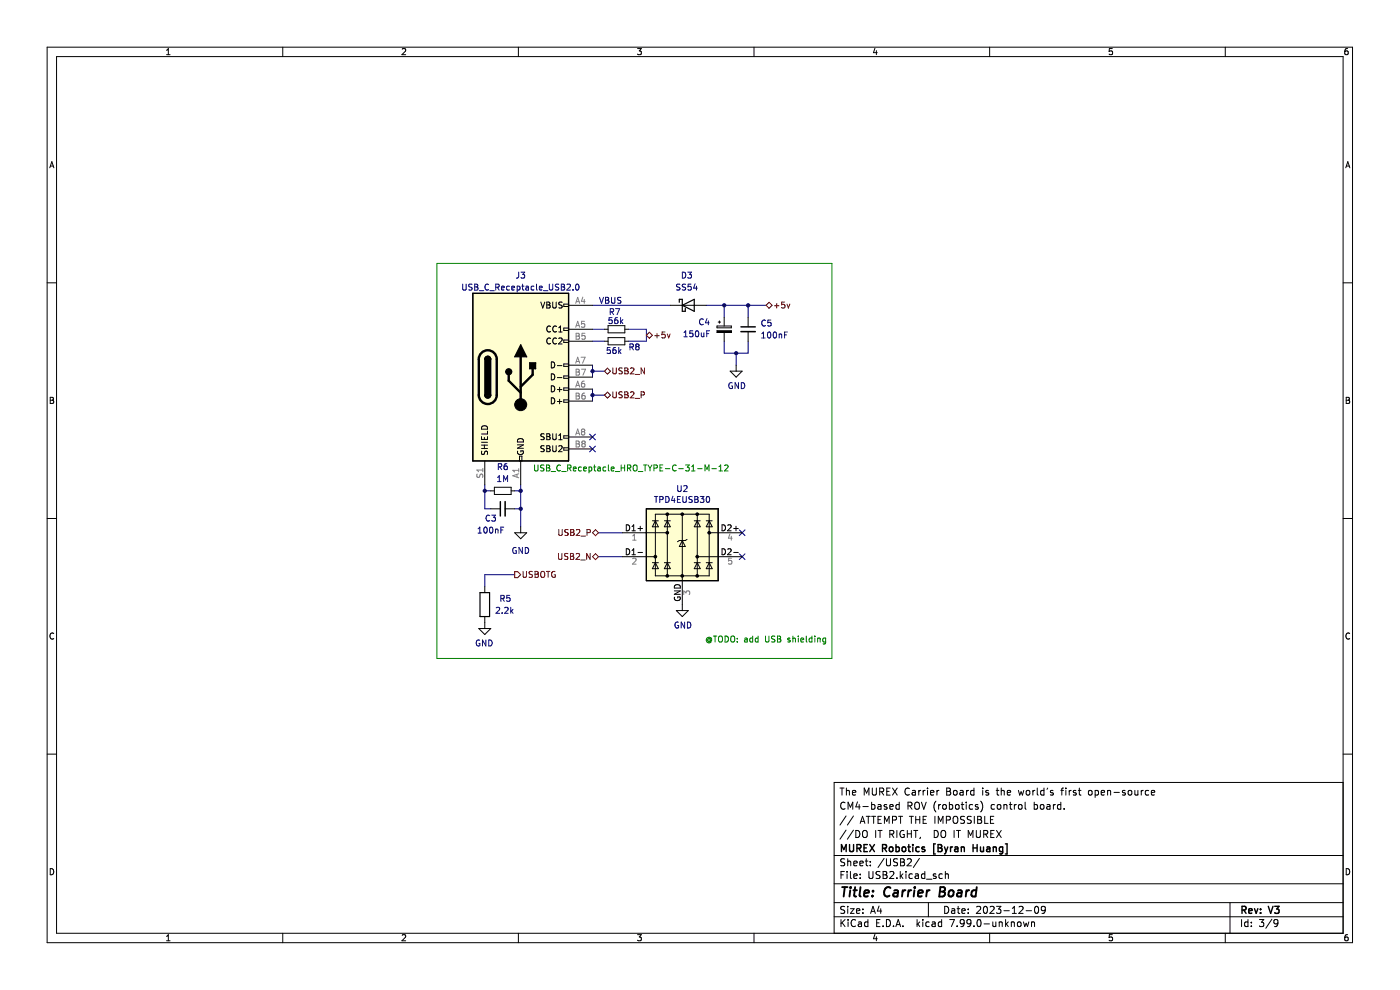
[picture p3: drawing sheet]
<svg xmlns="http://www.w3.org/2000/svg" width="297mm" height="210mm" viewBox="0 0 297 210" stroke-linecap="round" stroke-linejoin="round" font-family="sans-serif">
<g fill="none" stroke="#000" stroke-width=".21">
<path d="M10 10h276.9v190h-276.9zM12 12h272.9v186h-272.9zM35.3 11.6h.8M35.3 10.7l.4-.4v1.3M60 10v2M85.3 10.4l.5-.1 .3 .4-.8 .9h.8M110 10v2M135.2 10.3h.9l-.5 .5 .4 .1v.6l-.2 .1-.6-.1M160 10v2M185.6 10.2l-.3 1h.8M185.9 10.7v.9M209.9 10v2"/>
<path d="M236 10.3h-.7v.6h.6l.1 .6-.2 .1-.5-.1M259.9 10v2M285.9 10.3l-.4 .1-.2 .2v.8l.2 .2 .5-.1-.1-.6-.4-.1-.2 .2M10.6 35.6l.4-1.3 .4 1.3M10.7 35.2h.6M285.5 35.6l.4-1.3 .5 1.3M285.6 35.2h.6M10 60h2M284.9 60h2M10.7 84.3h.4l.2 .2-.2 .4 .2 .1 .1 .3-.2 .3h-.5zM10.7 84.9h.4M285.6 84.3h.4l.3 .2-.3 .4 .3 .1v.3l-.2 .3h-.5z"/>
<path d="M285.6 84.9h.4M10 110h2M284.9 110h2M11.4 134.4a.58 .58 0 0 0-.8 .5 .58 .58 0 0 0 .8 .5M286.3 134.4a.58 .58 0 0 0-.8 .5 .58 .58 0 0 0 .8 .5M10 160h2M284.9 160h2M178.2 167.2h.9M178.6 167.2v1.5M179.3 170.3a.71 .71 0 0 0-1 .5 .71 .71 0 0 0 .7 .9l.3-.2M179.5 176.1l-1.3 1.9M179.5 173.1l-1.3 1.9"/>
<path d="M179.6 167.8l.2-.1h.3l.1 1M179.6 167.2v1.5M179.9 171.7v-1.5l.5 1 .5-1v1.5M180.8 168.2l.8-.2-.1-.3h-.4l-.3 .2 .1 .7h.6M181.1 176.1l-1.3 1.9M181.1 173.1l-1.3 1.9M181.6 176.2a.76 .76 0 0 1 .8 .7 .76 .76 0 0 1-.8 .8zM181.9 170.1l-.3 1.1h.9M182.3 170.7v1M182.5 174.7l.5-1.5 .5 1.5M182.6 174.2h.7M183.1 176.4l.2-.2a.5 .5 0 0 1 .7 .5v.5a.5 .5 0 0 1-.5 .5 .5 .5 0 0 1-.5-.5z"/>
<path d="M183.1 171.1h1.1M183.3 168.7v-1.5l.5 1 .5-1v1.5M183.8 173.2h.8M184.2 173.2v1.5M184.9 173.2h.9M184.9 170.7h.4l.3 .2-.1 .7h-.6M184.9 170.2v1.5M185.1 167.2v1.2l.2 .3 .5-.1 .1-.2v-1.2M185.3 173.2v1.5M185.8 176.2v1.5M186.3 176.2h.8M186.3 170.7h.5l.1 1"/>
<path d="M186.3 173.9h.5M186.6 167.9h.7l.2-.2-.1-.4-.8-.1v1.5M186.7 176.2v1.5M186.9 171l-.5 .1-.2 .2 .2 .4 .5-.1M187 167.9l.5 .8M187 173.2h-.7v1.5h.7M187.6 174.7v-1.5l.5 1 .5-1v1.5M188.1 170.7h-.3l-.2 .2v.2l.5 .1v.4h-.5M188.1 167.9h.5M188.8 171.2l.7-.2-.1-.3h-.4l-.2 .2v.7h.6M188.8 176.9h.7l.1-.2v-.4l-.8-.1v1.5M188.8 167.2h-.7v1.5h.7"/>
<path d="M189.1 176.9l.5 .8M189.3 167.2l1 1.5M189.3 173.9h.8l.1-.2-.1-.4-.8-.1v1.5M190.3 176.2v1.5M190.3 167.2l-1 1.5M190.6 173.2h.9M190.8 170.7h-.5l-.2 .2 .1 .7h.6M190.8 170.2v1.5M191.1 173.2v1.5M191.8 176.2a.7 .7 0 0 0-.9 .7 .7 .7 0 0 0 .9 .7v-.6h-.2M192.5 176.2v1.5M192.5 176.9h.8"/>
<path d="M192.6 170.9h.7l.2-.2-.1-.4-.8-.1v1.5M192.9 167.3a.71 .71 0 0 0-1 .5 .71 .71 0 0 0 .7 .9l.3-.2M192.9 173.2h.9M193 170.9l.5 .8M193.3 176.2v1.5M193.3 173.2v1.5M193.6 167.7h.5l.1 1M193.8 176.2h.9M194.1 170.4l.3-.2a.5 .5 0 0 1 .7 .5v.5a.5 .5 0 0 1-.5 .5 .5 .5 0 0 1-.5-.5zM194.2 168l-.5 .1-.2 .2 .2 .4 .5-.1M194.3 176.2v1.5M194.3 173.2v1.5"/>
<path d="M194.3 173.9h.8M194.9 167.7v1M195.1 173.2v1.5M195.3 177.6l-.2 .3M195.3 167.7l-.4 .2M195.5 170.2l.5 1.5 .5-1.5M195.8 167.7v1M195.8 173.9h.5M196.3 167.7l-.5 .2M196.6 173.2h-.8v1.5h.8M196.8 167.2v.1M196.8 167.7v1"/>
<path d="M197.4 168.2l.7-.2-.1-.3h-.4l-.2 .2 .1 .7h.5M198.2 176.2a.76 .76 0 0 1 .9 .7 .76 .76 0 0 1-.9 .8zM198.3 173.2v1.5M198.5 169.9a1.72 1.72 0 0 0 0 2.3M198.8 167.7v1M199 174.7v-1.5l.5 1 .5-1v1.5M199.1 170.7v1M199.2 167.7l-.4 .2M199.5 170.7l-.4 .2M199.7 176.4l.3-.2a.5 .5 0 0 1 .6 .5v.5a.5 .5 0 0 1-.5 .5 .5 .5 0 0 1-.5-.5zM200 170.8l.3-.1 .4 .1 .1 .6-.2 .2-.3 .1-.3-.2zM200.8 173.9h.7l.1-.2-.1-.4-.7-.1v1.5"/>
<path d="M200.8 167.2h.5l.3 .2-.3 .5 .3 .1 .1 .4-.3 .3h-.6zM200.8 167.9h.5M201.4 170.7h.4l.3 .2-.1 .7h-.6M201.4 170.2v1.5M202.3 173.4l.2-.2a.5 .5 0 0 1 .7 .5v.5a.5 .5 0 0 1-.5 .5 .5 .5 0 0 1-.5-.5zM202.3 167.8l.2-.1 .5 .1v.6l-.1 .2-.4 .1-.2-.2zM202.4 176.2v1.5M202.8 170.7h.4l.3 .2v.5l-.3 .3-.4-.1-.1-.2zM202.9 176.2h.9M203.3 176.2v1.5M203.7 167.7h.6v1M203.9 170.7h.6"/>
<path d="M204.1 170.2v1.2l.4 .3M204.3 168l-.5 .1-.2 .2 .2 .4 .5-.1M204.6 173.2h-.6l-.2 .1v.4l.7 .3 .1 .4-.3 .3-.5-.1M205 170.2v.1M205 170.7v1M205 167.7v1M205.4 177.7v-1.5l.5 1 .5-1v1.5M205.5 167.7l-.5 .2M206 173.2h-.5l-.2 .1v.4l.6 .3 .1 .4-.2 .3-.6-.1M206.3 170.7h-.4l-.3 .2 .2 .7h.5M206.6 167.2v1.5M206.6 167.7h-.4l-.3 .2 .1 .7h.6"/>
<path d="M206.7 173.2v1.5M207.1 176.2v1.2l.3 .3 .4-.1 .2-.2v-1.2M207.4 173.2h.5l.3 .2-.3 .5 .3 .1 .1 .4-.3 .3h-.6zM207.4 173.9h.5M207.5 170.7h-.4l-.2 .2 .1 .2 .5 .1v.4h-.6M208 169.9a1.72 1.72 0 0 1 0 2.3M208.5 167.2v.1M208.5 167.7v1M208.7 176.9h.7l.1-.2v-.4l-.8-.1v1.5M208.9 173.2v1.5h.7M209 176.9l.5 .8M209.7 167.7h-.4l-.2 .2 .1 .2 .5 .1v.4h-.6"/>
<path d="M210.1 173.9h.5M210.2 176.9h.5M210.8 173.2h-.7v1.5h.7M210.9 176.2h-.7v1.5h.7M211 170.7h-.5l-.2 .2 .1 .7h.6M211.3 167.7h.6M211.4 176.2l1 1.5M211.5 167.2v1.2l.4 .3M211.7 170.7h.3l.3 .2v.5l-.3 .3-.3-.1-.2-.2zM212.4 167.8l.2-.1h.4v1M212.4 167.2v1.5M212.4 176.2l-1 1.5"/>
<path d="M213 170.8l.2-.1h.3l.1 1M213 170.7v1M213.7 168.2l.7-.2-.1-.3h-.4l-.2 .2 .1 .7h.5M214.1 170.7h.6M214.3 170.2v1.2l.4 .3M215.2 170.7v1M215.6 170.7l-.4 .2M216 167.7l.3 1 .3-.8 .3 .8 .3-1M216.1 170.8l.2-.1 .5 .1v.6l-.1 .2-.4 .1-.2-.2zM217.5 170.2v1.2l.2 .3M217.8 167.8l.2-.1 .4 .1 .1 .6-.2 .2-.3 .1-.2-.2zM219.1 167.7v1"/>
<path d="M219.4 170.7h.4l.3 .2-.1 .7h-.6M219.4 170.2v1.5M219.5 167.7l-.4 .2M220 167.2v1.2l.3 .3M220.8 170.7h.4l.3 .2v.5l-.3 .3-.4-.1-.1-.2zM221.5 167.7h-.5l-.2 .2 .1 .7h.6M221.5 167.2v1.5M222.1 170.7h.6l.1 1M222.3 167.2l-.2 .2M222.8 171l-.5 .1-.3 .2 .3 .4 .5-.1M223.4 167.7h-.4l-.2 .2 .1 .2 .5 .1v.4h-.6M223.5 170.7v1"/>
<path d="M223.9 170.7l-.4 .2M225 170.7h-.4l-.3 .2 .2 .7h.5M225 170.2v1.5M225 167.7h.6M225.6 167.2l-.3 .2v1.3M225.8 171.5v.2M226.1 167.2v.1M226.1 167.7v1M226.8 167.7v1M227.3 167.7l-.5 .2M228.3 167.7h-.4l-.2 .2 .1 .2 .5 .1v.4h-.6M228.8 167.7h.5"/>
<path d="M229 167.2v1.2l.3 .3M231 167.8l.2-.1 .4 .1 .1 .6-.2 .2-.3 .1-.2-.2zM232.3 167.7h.5l.2 .2-.1 .7h-.6M232.3 167.7v1.5M233.6 168.2l.7-.2v-.3h-.5l-.2 .2 .1 .7h.6M235 167.8l.2-.1h.3l.1 1M235 167.7v1M236.3 168.1h1.2M238.7 167.7h-.4l-.2 .2 .1 .2 .5 .1v.4h-.6M239.4 167.8l.2-.1 .4 .1 .1 .6-.1 .2-.4 .1-.2-.2zM240.8 167.7v.9l.4 .1 .2-.2M241.4 167.7v1"/>
<path d="M242.1 167.7v1M242.5 167.7l-.4 .2M243.7 167.7h-.4l-.3 .2 .1 .7h.6M244.3 168.2l.7-.2-.1-.3h-.4l-.2 .2v.7h.6M284.9 166h-107.9v32M10.7 184.3a.66 .66 0 0 1 .7 .6 .66 .66 0 0 1-.7 .7zM35.3 198.6l.4-.3v1.3M35.3 199.6h.8M60 198v2M85.3 198.4l.5-.1 .3 .3-.8 1h.8M110 198v2M135.2 198.3h.9l-.5 .5 .4 .1v.5l-.2 .2-.6-.2"/>
<path d="M160 198v2M177 194.5h107.9M177 191.5h107.9M177 187.5h107.9M177 181.5h107.9M178.4 185.6h.5M178.4 195.1v1.5M178.6 195.7l.7 .9M179.1 184.9h-.7v1.5M179.2 192.3h-.6l-.2 .1v.4l.7 .3 .1 .4-.3 .3-.6-.1M179.2 182.2h-.6l-.2 .1v.4l.7 .3 .1 .4-.3 .3-.6-.1M179.3 195.1l-.9 .8"/>
<path d="M179.7 184.9v.1M179.7 185.4v1M179.8 182.2v1.5M179.8 192.3v.1M179.8 192.8v1M179.8 182.8l.3-.1h.3l.1 1M179.9 195.1v.1M179.9 195.6v1M180.4 192.8h.8l-.8 1h.8M180.4 184.9v1.2l.2 .3M181.1 185.9l.7-.2v-.3h-.5l-.2 .2 .1 .7h.6M181.1 183.2l.7-.2v-.3h-.5l-.2 .2 .1 .7h.6"/>
<path d="M181.5 195.2a.71 .71 0 0 0-1 .5 .71 .71 0 0 0 .7 .9l.3-.2M181.7 193.3l.7-.2-.1-.3h-.4l-.2 .2 .1 .7h.5M182.1 195.6h.6l.1 1M182.4 183.2l.7-.2v-.3h-.5l-.2 .2 .1 .7h.6M182.5 186.2v.2M182.5 185.4v.2M182.8 195.9l-.5 .1-.2 .2 .2 .4 .5-.1M183.1 192.8v.2M183.1 193.6v.2M183.6 182.7h.5M183.8 182.2v1.2l.3 .3M184.1 195.6h-.4l-.3 .2 .2 .7h.5"/>
<path d="M184.1 195.1v1.5M184.3 184.9v1.2l.3 .3 .5-.1 .1-.2v-1.2M184.6 183.5v.2M184.6 182.7v.2M184.7 193.8l.5-1.5 .5 1.5M184.8 193.3h.8M185.6 198.2l-.3 .9h.8M185.9 198.7v.9M186 195.8h.5M186.5 192.2l-.4 1.1h1M186.7 195.1h-.7v1.5h.7M186.7 184.9h-.6l-.2 .1v.4l.7 .3 .1 .4-.3 .3-.6-.1"/>
<path d="M186.8 192.8v1M187.3 196.4v.2M187.3 185.6h.5M187.3 184.9h.5l.3 .2-.3 .5 .3 .1 .1 .4-.3 .3h-.6zM187.6 182.1l-1.3 1.9M188.1 195.1a.76 .76 0 0 1 .8 .7 .76 .76 0 0 1-.8 .8zM188.1 182.2v1.2l.2 .3 .5-.1 .1-.2v-1.2M188.8 185l.5-.1 .3 .4-.9 1.1h.9M189.6 196.4v.2M190.1 196.6l.5-1.5 .5 1.5M190.2 196.1h.7M190.3 186.2v.2"/>
<path d="M190.4 182.2h-.6l-.2 .1v.4l.7 .3 .1 .4-.3 .3-.5-.1M191 184.9v1.5M191.1 182.2h.5l.2 .2-.2 .5 .2 .1 .1 .4-.3 .3h-.5zM191.1 182.9h.5M191.1 185.8l.5 .6M191.6 196.4v.2M191.6 185.4l-.6 .5M192.2 184.9v.1M192.2 185.4v1M192.5 182.3l.6-.1 .2 .4-.9 1.1h.9M193.6 185.4h-.5l-.3 .2 .2 .7h.6M194.2 185.4h.6v1"/>
<path d="M194.6 195.1v1.5M194.7 196l.4 .6M194.8 185.7l-.5 .1-.2 .2 .2 .4 .5-.1M195.1 182.1l-1.3 1.9M195.1 195.6l-.5 .5M195.8 195.1v.1M195.8 195.6v1M196.2 185.4h-.4l-.3 .2 .1 .7h.6M196.2 184.9v1.5M196.6 186.5h1.1M197 191.5v3M197.1 195.6h-.4l-.3 .2 .2 .7h.5"/>
<path d="M197.8 195.6h.5l.1 1M198.4 195.9l-.5 .1-.2 .2 .2 .4 .5-.1M198.5 185.4h-.3l-.2 .2v.2l.5 .1v.4h-.5M199.8 195.6h-.5l-.3 .2 .2 .7h.6M199.8 195.1v1.5M199.9 185.4h-.4l-.3 .2 .1 .7h.6M200.4 192.3a.76 .76 0 0 1 .9 .7 .76 .76 0 0 1-.9 .8zM200.5 185.5l.3-.1h.3l.1 1M200.5 184.9v1.5M201.5 195.1h1l-.7 1.5M201.9 192.8h.6v1M202.5 193.1l-.5 .1-.2 .2 .2 .4 .5-.1"/>
<path d="M203 192.8h.6M203 196.4v.2M203.3 192.3v1.2l.3 .3M204 193.3l.8-.2-.1-.3h-.4l-.3 .2 .1 .7h.6M204.5 195.7l-.2 .3h-.3l-.3-.3v-.4l.3-.2h.4l.1 .2a1 1 0 0 1-.4 1.3h-.3M205.4 193.6v.2M205.4 192.8v.2M206 195.7l-.3 .3h-.3l-.3-.3v-.4l.3-.2h.4l.2 .2a1 1 0 0 1-.5 1.3h-.2M206.6 196.4v.2M207.2 192.4l.6-.1 .2 .4-.9 1.1h.9M207.4 195.2l.2-.1a.8 .8 0 0 1 .5 .7 .8 .8 0 0 1-.5 .8l-.3-.6zM208.8 192.4l.2-.1a.8 .8 0 0 1 .5 .7 .8 .8 0 0 1-.5 .8l-.4-.6z"/>
<path d="M208.8 196h1.1M209.9 198v2M210 192.4l.6-.1 .3 .4-.9 1.1h.9M210.6 195.6l.1 .9 .3 .1 .3-.2M211.3 195.6v1M211.4 192.3h.9l-.5 .5 .5 .2v.6l-.3 .2-.6-.2M212 195.7l.2-.1h.3l.1 1M212 195.6v1M213 193.2h1.1M213.3 195.1v1.5M213.5 196l.4 .6M213.9 195.6l-.6 .5"/>
<path d="M214.5 195.7l.3-.1h.3l.1 1M214.5 195.6v1M214.8 193.8h.8M214.8 192.7l.4-.4v1.5M216 195.6h.3l.3 .2v.5l-.3 .3-.3-.1-.2-.2zM216.2 192.4l.6-.1 .2 .4-.9 1.1h.9M217.1 195.6l.3 1 .3-.8 .3 .8 .3-1M217.7 193.2h1.1M218.8 195.7l.2-.1h.4l.1 1M218.8 195.6v1M219.6 192.4l.2-.1a.8 .8 0 0 1 .6 .7 .8 .8 0 0 1-.6 .8l-.3-.6zM221.8 192.9l-.3 .3h-.3l-.3-.3v-.4l.3-.2h.4l.2 .2a1 1 0 0 1-.5 1.3h-.3"/>
<path d="M236 198.3h-.7v.6l.6-.1 .1 .6-.2 .2-.5-.2M259.9 198v2M260.9 191.5v6.5M263.4 195.1v1.5M264.7 195.6h-.4l-.3 .2 .2 .7h.5M264.7 195.1v1.5M265.5 196.4v.2M265.5 195.6v.2M267.2 195.1h.9l-.5 .5 .4 .2v.6l-.2 .2-.6-.2M269.8 195l-1.3 1.9M271.1 195.7l-.3 .3h-.3l-.3-.3v-.4l.3-.2h.5l.1 .2a1 1 0 0 1-.4 1.3h-.3M285.6 184.3a.66 .66 0 0 1 .7 .6 .66 .66 0 0 1-.7 .7z"/>
<path d="M285.9 198.3h-.4l-.2 .3v.7l.2 .3 .5-.2-.1-.6h-.4l-.2 .2"/>
</g>
<g fill="none" stroke="#000" stroke-width=".3">
<path d="M180.2 179.1v1.3l.3 .2h.4l.2-.2v-1.3M181.8 179.9h.7l.2-.3-.1-.3-.8-.2v1.5M182.2 179.9l.5 .7M183.3 179.9h.5M184 179.1h-.7v1.5h.7M184.5 179.1l1 1.5M185.5 179.1l-1 1.5M187.2 179.9h.7l.2-.3-.1-.3-.8-.2v1.5M187.6 179.9l.5 .7M188.7 179.8l.2-.2 .5 .2v.6l-.1 .2h-.4l-.2-.1zM190.1 179.7l.4-.1 .3 .3-.1 .7h-.6M190.1 179.1v1.5"/>
<path d="M191.4 179.8l.3-.2 .4 .2 .1 .6-.2 .2h-.3l-.3-.1zM192.6 179.6h.5M192.8 179.1v1.3l.3 .2M193.6 179.1v.2M193.6 179.6v1M195 179.7l-.4-.1-.3 .3 .1 .7h.6M196.1 179.7l-.3-.1-.2 .3v.2l.5 .1v.4h-.5M198.4 179h-.3v2.1h.3M199 179.1h.5l.3 .3-.3 .5 .3 .1 .1 .4-.3 .2h-.6zM199 179.9h.5M200.4 179.6l.3 1M201.1 179.6l-.4 1"/>
<path d="M201.6 179.6v1M202.1 179.6l-.5 .3M202.6 179.7h.5l.1 .9M203.9 179.8l.2-.2 .4 .1 .1 .9M203.9 179.6v1M206.4 179.9h.9M206.4 179.1v1.5M207.3 179.1v1.5M208 179.6l.1 1h.3l.2-.1M208.6 179.6v1M209.4 179.7h.5l.1 .9M210.7 179.8l.2-.2 .4 .1 .1 .9"/>
<path d="M210.7 179.6v1M212.7 179.7l-.4-.1-.3 .3 .1 .7h.6M212.7 179.6v1.3l-.3 .2h-.3M213.3 179h.3v2.1h-.3M178.5 180.6v-1.5l.5 1.1 .5-1.1v1.5M200.7 180.6l-.3 .5M203.2 180l-.5 .1-.2 .2 .2 .3h.5M210 180l-.5 .1-.2 .2 .2 .3h.5M263.5 193h.7l.1-.3v-.3l-.8-.2v1.5M263.8 193l.5 .7M264.9 193.2l.7-.1v-.3l-.5-.1-.2 .3 .1 .7h.6M266.1 192.7l.4 1 .3-1"/>
<path d="M267.4 193.6v.1M267.4 192.8v.2M269.1 192.2l.5 1.5 .5-1.5M270.4 192.2h.9l-.5 .6 .5 .2v.6l-.2 .1-.7-.1"/>
</g>
<g fill="none" stroke="#000" stroke-width=".4">
<path d="M178.6 188.2h1.2M179.2 188.2l-.2 2M180.4 188.8l-.2 1.4M180.5 188.2l-.1 .2M181 188.8h.8M181.4 188.2l-.2 1.7 .1 .2 .3 .1M182.6 188.2l-.3 1.7 .3 .3M183.3 189.5l1-.2v-.4h-.8l-.2 1 .2 .3 .6-.1M185.1 190v.2M185.2 188.9v.2M188.9 188.4a.88 .88 0 0 0-1 0 .88 .88 0 0 0-.3 .9 .69 .69 0 0 0 .3 .8 .69 .69 0 0 0 .8-.1M189.7 188.9h.8l-.1 1.3"/>
<path d="M190.5 189.3l-.7 .1a.4 .4 0 0 0-.3 .4 .4 .4 0 0 0 .2 .4l.7-.1M191.5 188.8l-.2 1.4M192.1 188.8l-.4 .1-.2 .3M192.8 188.8l-.2 1.4M193.3 188.8l-.4 .1-.2 .3M194 188.8l-.2 1.4M194.1 188.2l-.1 .2M194.8 189.5l.9-.2v-.4h-.8l-.2 1 .3 .3 .5-.1M196.7 188.8l-.2 1.4M197.2 188.8l-.4 .1-.2 .3M199.4 189.1h.6M199.5 188.2h.7l.2 .2 .1 .3-.5 .4 .3 .1a.58 .58 0 0 1-.3 1h-.8z"/>
<path d="M201.4 189l.1-.1a.5 .5 0 0 1 .8 .3l-.1 .6-.2 .3a.5 .5 0 0 1-.8-.3zM203.2 188.9h.8l-.1 1.3M204 189.3l-.7 .1a.4 .4 0 0 0-.3 .4 .4 .4 0 0 0 .2 .4l.7-.1M205 188.8l-.1 1.4M205.6 188.8l-.4 .1-.2 .3M207.1 188.9a.66 .66 0 0 0-1 .3v.6l.1 .3h.8M207.2 188.2l-.2 2"/>
</g>
<path d="M100.3 62.2h20.3v35.6h-20.3z" fill-rule="evenodd" fill="#fffed0"/>
<path d="M100.3 62.2h20.3v35.6h-20.3z" fill="none" stroke="#000" stroke-width=".25"/>
<path d="M137.1 107.9h15.3v15.3h-15.3z" fill-rule="evenodd" fill="#fffed0"/>
<g fill="none" stroke="#000" stroke-width=".25">
<path d="M100.3 62.2h20.3v35.6h-20.3zM102.8 76.2a.63 .63 0 0 1 .7-.6 .63 .63 0 0 1 .6 .6M102.8 76.2v7.6M102.8 76.2h1.3M104.1 76.2v7.6M110.5 73.1l1.2 2.6h-2.5zM112.4 77h1.2v1.2h-1.2zM144.1 64.1v-.6h.6v2.5h.7v-.6M144.7 64.8l2.6-1.3v2.5zM102.8 83.8a.63 .63 0 0 0 .7 .6 .63 .63 0 0 0 .6-.6M102.8 83.8h1.3M137.1 107.9h15.3v15.3h-15.3z"/>
<path d="M101.8 125.7h2.1v5.1h-2.1z"/>
<circle cx="107.9" cy="78.9" r=".63"/>
</g>
<g fill="none" stroke="#000084" stroke-width=".21">
<path d="M98.2 60.3v1l.2 .2h.4l.1-.2v-1M100.2 60.3l-.7 .1v.3l.5 .3 .2 .3-.3 .2h-.5M100.7 60.3h.4l.3 .2-.3 .4 .3 .1v.3l-.2 .2h-.5zM100.7 60.9h.4M101.7 61.7h.9M103.7 60.4a.56 .56 0 0 0-.8 .5 .56 .56 0 0 0 .8 .5M103.9 61.7h1M105.2 60.9h.6v-.5l-.6-.1v1.2M105.5 60.9l.4 .6M106.4 61.1l.6-.1-.1-.3h-.3l-.2 .2v.6h.5M108.1 60.7h-.4l-.2 .2 .1 .6h.5M108.6 61.1l.6-.1-.1-.3h-.4l-.1 .2v.6h.5"/>
<path d="M109.7 60.7h.4l.2 .2-.1 .6h-.5M109.7 60.7v1.3M110.7 60.7h.5M110.9 60.3v1.1l.3 .1M111.6 60.7h.5v.8M112.1 61l-.6 .2 .2 .3h.4M113.3 60.7h-.4l-.2 .2 .1 .6h.5M113.8 60.3v1.1l.2 .1M114.4 61.1l.6-.1v-.3h-.4l-.2 .2 .1 .6h.5M115.3 61.7h.9M116.5 60.3v1l.3 .2h.3l.2-.2v-1M118.5 60.3l-.6 .1v.3l.5 .3 .1 .3-.2 .2h-.5"/>
<path d="M119.1 60.3h.4l.2 .2-.2 .4 .2 .1 .1 .3-.2 .2h-.5zM119.1 60.9h.4M120.3 60.4l.5-.1 .2 .3-.8 .9h.8M121.6 61.4v.1M122.2 60.4l.2-.1a.68 .68 0 0 1 .4 .6 .68 .68 0 0 1-.4 .6l-.3-.4zM129.5 73.7h-.7v.6h.6l.1 .6-.2 .1-.5-.1M129.8 67.4h-.6v.6l.6-.1v.6l-.1 .1-.5-.1M130.6 73.7l-.4 .1-.1 .2-.1 .8 .2 .2 .5-.1-.1-.6-.4-.1-.2 .2M131 67.4h-.4l-.2 .3v.7l.2 .2 .4-.1v-.6h-.4l-.2 .2M131.3 73.7v1.3M131.4 74.5l.3 .5M131.6 67.4v1.2"/>
<path d="M131.7 74.1l-.4 .5M131.8 68.2l.3 .4M132.1 67.8l-.5 .5M144.2 60.3l-.6 .1v.3l.5 .3 .1 .3-.2 .2h-.5M145.1 70.5l.4-.3v1.2M145.1 71.4h.7M145.5 60.3l-.7 .1v.3l.5 .3 .2 .3-.3 .2h-.5M146.6 60.3h-.6l-.1 .6 .6-.1 .1 .6-.2 .1-.5-.1M147 70.2h-.6l-.1 .6 .6-.1 .1 .6-.2 .1-.5-.1M147.4 60.2l-.3 .9h.8M147.6 70.3l.2-.1a.68 .68 0 0 1 .5 .6 .68 .68 0 0 1-.5 .6l-.3-.4zM147.8 60.7v.8"/>
<path d="M148.8 70.6v.8l.5-.1M149.3 70.6v.8M149.9 70.8h.5M150.5 70.2h-.6v1.2M161.6 71.7h.7M161.6 70.8l.4-.4v1.3M162.9 70.5l.2-.1a.68 .68 0 0 1 .5 .7 .68 .68 0 0 1-.5 .6l-.3-.5zM164.1 70.5l.2-.1a.68 .68 0 0 1 .5 .7 .68 .68 0 0 1-.5 .6l-.3-.5zM165.3 70.9v.8M165.3 71l.5-.1v.8M166.4 71h.5M167 70.4h-.6v1.3"/>
<path d="M125.1 94.6l1.2 1.2M125.1 92.1l1.2 1.2M126.3 94.6l-1.2 1.2M126.3 92.1l-1.2 1.2M155.3 81.2a.58 .58 0 0 0-.7 .6 .58 .58 0 0 0 .8 .5v-.4h-.3M156.7 81.2v1.2l-.8-1.2v1.2M157.3 81.2a.64 .64 0 0 1 .7 .6 .64 .64 0 0 1-.7 .6zM101.4 113.1h.7M101.4 112.2l.4-.4v1.3M102.8 111.9l.1-.1a.68 .68 0 0 1 .5 .6 .68 .68 0 0 1-.5 .7l-.3-.5zM104 111.9l.1-.1a.68 .68 0 0 1 .5 .6 .68 .68 0 0 1-.5 .7l-.3-.5zM105.1 112.4l.5-.1 .1 .8"/>
<path d="M105.1 112.2v.9M105.6 101.3l.3-.4v1.3M105.6 102.2h.7M106.3 112.4h.4M106.8 102.2v-1.3l.5 .9 .4-.9v1.3M106.9 111.8h-.6v1.3M109.5 116.2a.58 .58 0 0 0-.7 .6 .58 .58 0 0 0 .8 .5v-.4h-.3M110.8 116.1v1.3l-.7-1.3v1.3M111.4 116.1a.64 .64 0 0 1 .8 .7 .64 .64 0 0 1-.8 .6zM138.8 105.3h.7M139.2 105.3v1.3M140 106l.6-.1v-.5l-.6-.1v1.3"/>
<path d="M141.2 105.3a.64 .64 0 0 1 .8 .6 .64 .64 0 0 1-.8 .7zM142.7 105.3l-.3 .9h.8M143 105.7v.9M143.7 105.9h.4M144.3 105.3h-.6v1.3h.6M144.9 105.3v1l.2 .3 .4-.1 .1-.2v-1M146.9 105.4h-.7v.4l.5 .2 .2 .3-.3 .3-.5-.1M147.4 105.3h.4l.3 .3-.3 .3 .3 .1v.3l-.2 .3h-.5zM147.4 105.9h.4M148.6 105.3h.7l-.4 .5 .4 .1v.6l-.2 .1-.5-.1M149.9 105.4l.2-.1a.68 .68 0 0 1 .5 .6 .68 .68 0 0 1-.5 .7l-.3-.5zM156.8 117.5l1.2 1.2"/>
<path d="M156.8 112.4l1.2 1.2M158 117.5l-1.2 1.2M158 112.4l-1.2 1.2M101.7 135.8a.58 .58 0 0 0-.7 .6 .58 .58 0 0 0 .8 .5v-.4h-.2M103.1 135.8v1.2l-.7-1.2v1.2M103.7 135.8a.64 .64 0 0 1 .7 .6 .64 .64 0 0 1-.7 .6zM105.3 128.9l.5-.1 .2 .4-.8 .9h.8M106.5 130v.1M107.1 128.9l.5-.1 .2 .4-.8 .9h.8M108.4 128.8v1.3M108.5 129.6l.3 .5M108.8 129.2l-.4 .5"/>
<path d="M143.9 132a.58 .58 0 0 0-.7 .6 .58 .58 0 0 0 .8 .5v-.4h-.3M145.2 131.9v1.3l-.7-1.3v1.3M145.8 131.9a.64 .64 0 0 1 .8 .7 .64 .64 0 0 1-.8 .6z"/>
</g>
<g fill="none" stroke="#000080" stroke-width=".21">
<path d="M110 57.7v1.1l-.4 .2M110.5 57.7h.8l-.4 .5 .3 .1v.6l-.1 .1-.6-.1M144.8 57.7a.64 .64 0 0 1 .7 .7 .64 .64 0 0 1-.7 .6zM145.9 57.7h.8l-.4 .5 .3 .1v.6l-.1 .1-.6-.1M125.7 78.7h2.5M125.7 69.8h2.5M125.7 77.5v2.5M125.7 64.8h16.5M125.7 72.4h2.5M127.2 63.1l.4 1.2 .4-1.2M128.5 63.1h.4l.2 .2-.2 .4 .2 .1 .1 .3-.3 .2h-.4zM128.5 63.7h.4"/>
<path d="M129.5 66.1h.6v-.5l-.6-.1v1.2M129.7 63.1v1l.3 .2h.3l.2-.2v-1M129.8 66.1l.4 .6M130.6 65.5h.9l-.6 1.2M131.7 63.1l-.6 .1v.4l.5 .2 .1 .3-.2 .2h-.5M133.3 69.8h3.8v2.6h-3.8M133.6 73.6h.7v-.5l-.7-.1v1.2M134 73.6l.4 .6M135.1 73.5l-.2-.2 .2-.3h.2l.3 .2-.3 .3M135.1 73.5l-.2 .2v.4l.2 .1h.4l.1-.2v-.3l-.3-.2M135.1 73.5h.2M149.2 67.7a.56 .56 0 0 0-.8 .6 .56 .56 0 0 0 .8 .5"/>
<path d="M149.8 64.8h12.7M150 67.6l-.3 .9h.8M150.3 68.1v.8M153.6 64.8v2.5M153.6 72.4v2.5h5.1v-2.5M156.2 74.9v2.6M158.7 64.8v2.5M162.4 68a.56 .56 0 0 0-.8 .5 .56 .56 0 0 0 .8 .5M163.5 67.9h-.6v.6l.6-.1v.6l-.1 .2-.5-.2M105.7 99h.6l.1-.5-.7-.1v1.2M106 99l.4 .6M107.5 98.4h-.3l-.2 .3-.1 .7 .3 .2 .4-.1-.1-.6-.3-.1-.3 .3"/>
<path d="M125.7 82.5v2.6M125.7 83.8h2.5M102.8 102.9v5h1.3M102.8 104.1h1.3M103.9 109.4a.56 .56 0 0 0-.8 .5 .56 .56 0 0 0 .8 .5M104.3 109.3h.8l-.4 .5 .4 .1v.5l-.2 .1-.6-.1M109.2 104.1h1.3M109.2 107.9h1.3M110.5 102.9v8.8M127 113h5M127 118.1h5M143.8 103v1l.2 .3 .4-.1 .1-.2v-1"/>
<path d="M145 103.1l.5-.1 .3 .4-.8 .9h.8M106.3 127l.6-.1v-.5l-.6-.1v1.3M106.6 127l.4 .6M108.1 126.3h-.6v.6l.6-.1v.6l-.1 .2-.5-.2M109.2 121.9h-6.4v2.5"/>
</g>
<g fill="none" stroke="#008000" stroke-width=".21">
<path d="M92.7 55.9h83.8v83.8h-83.8zM113.4 98.6v1.1l.2 .2 .4-.1 .1-.1v-1.1M115.4 98.7l-.7 .1v.3l.6 .3 .1 .3-.2 .2-.5-.1M115.9 98.6h.5l.2 .3-.2 .3 .2 .2 .1 .3-.3 .2h-.5zM115.9 99.2h.5M118.9 98.8a.56 .56 0 0 0-.8 .5 .56 .56 0 0 0 .8 .5M120.4 99.3l.6-.1 .1-.4-.7-.2v1.3M120.7 99.3l.4 .6M121.6 99.5l.6-.1v-.3h-.4l-.2 .1 .1 .6h.5M123.3 99.1h-.3l-.3 .2 .1 .5h.5M123.8 99.5l.6-.1-.1-.3h-.3l-.2 .1 .1 .6h.4M125 99.1h.3l.3 .2-.2 .5h-.4"/>
<path d="M125 99.1v1.2M125.9 99.1h.5M126.1 98.6v1.1l.3 .2M126.8 99.1h.5l.1 .8M127.4 99.4l-.6 .2 .1 .3 .5-.1M128.5 99.1h-.3l-.3 .2 .1 .5h.5M129.1 98.6v1.1l.1 .2M129.7 99.5l.6-.1-.1-.3h-.4l-.1 .1v.6h.5M131.8 99.2h.7M131.8 98.6v1.3M132.5 98.6v1.3M133.1 99.3l.6-.1 .1-.4-.7-.2v1.3"/>
<path d="M133.4 99.3l.4 .6M134.4 98.8l.2-.2a.43 .43 0 0 1 .6 .5v.4a.42 .42 0 0 1-.5 .4 .42 .42 0 0 1-.4-.4zM136.5 98.6h.7M136.9 98.6v1.3M137.5 98.6l.4 .7M137.9 99.3v.6M138.3 98.6l-.4 .7M138.7 99.3l.6-.1 .1-.4-.7-.2v1.3M140 99.2h.4M140.6 98.6h-.6v1.3h.6M141.2 99.4h.9M143.5 98.8a.56 .56 0 0 0-.8 .5 .56 .56 0 0 0 .8 .5"/>
<path d="M144 99.4h1M145.4 98.6h.8l-.4 .5 .4 .1v.6l-.2 .1-.6-.1M146.7 99.9h.7M146.7 99l.4-.4v1.3M148 99.4h1M149.6 99.9v-1.3l.4 .9 .4-.9v1.3M151 99.4h1M152.5 99.9h.7M152.5 99l.4-.4v1.3M153.7 98.8l.5-.2 .3 .4-.8 .9h.8M116.9 100h1M119.1 100h1"/>
<path d="M130.5 100h1M135.4 100h1M150.7 135.6a.3 .3 0 0 0-.5-.1 .3 .3 0 0 0 0 .5 .3 .3 0 0 0 .5 0M150.7 135.5v.5M150.7 136h.1a.56 .56 0 0 0-.1-.7 .56 .56 0 0 0-.7 0 .56 .56 0 0 0-.1 .7 .6 .6 0 0 0 .9 .2M151.3 134.9h.8M151.7 134.9v1.3M152.5 135.1l.2-.2a.43 .43 0 0 1 .6 .4v.5a.42 .42 0 0 1-.5 .4 .42 .42 0 0 1-.4-.4zM153.8 134.9a.64 .64 0 0 1 .7 .7 .64 .64 0 0 1-.7 .6zM155.1 135.1l.2-.2a.43 .43 0 0 1 .6 .4v.5a.42 .42 0 0 1-.5 .4 .42 .42 0 0 1-.4-.4zM156.4 135.4v.1M156.4 136.1v.1"/>
<path d="M158 135.4h.5v.8M158.5 135.7l-.6 .2 .2 .3 .4-.1M159.7 135.4l-.4-.1-.2 .3 .1 .5h.5M159.7 134.9v1.3M160.8 135.4l-.3-.1-.3 .3 .1 .5h.5M160.8 134.9v1.3M162.4 134.9v1.1l.2 .2 .4-.1 .1-.1v-1.1M164.4 135h-.7v.4l.6 .3 .1 .3-.2 .2-.5-.1M164.9 134.9h.5l.2 .3-.2 .3 .2 .2 .1 .3-.3 .2h-.5zM164.9 135.5h.5M167.6 135.4l-.3-.1-.2 .2 .1 .2 .4 .1v.3h-.5M168.2 135.5l.5-.1v.8"/>
<path d="M168.2 134.9v1.3M169.4 134.9v.1M169.4 135.3v.9M169.9 135.8l.6-.1-.1-.3-.3-.1-.2 .2 .1 .6h.4M171 134.9v1.1l.2 .2M172.3 135.4l-.4-.1-.3 .3 .2 .5h.5M172.3 134.9v1.3M172.9 134.9v.1M172.9 135.3v.9M173.5 135.5l.4-.1 .1 .8M173.5 135.3v.9M175.2 135.4l-.4-.1-.3 .3 .2 .5h.5"/>
<path d="M175.2 135.3v1.1l-.3 .2h-.3"/>
</g>
<g fill="none" stroke="#800000" stroke-width=".21">
<path d="M128.9 78.1l.6 .6-.6 .7-.7-.7zM130 78v1.1l.3 .2 .3-.1 .1-.1v-1.1M132 78.1l-.7 .1v.3l.6 .3 .1 .3-.2 .2-.5-.1M132.6 78h.4l.2 .3-.2 .3 .2 .2 .1 .3-.3 .2h-.4zM132.6 78.6h.4M133.8 78.2l.4-.2 .3 .4-.8 .9h.8M134.7 79.4h1M136.7 78v1.3l-.7-1.3v1.3M137.1 71.1l.7-.6 .6 .6-.6 .6zM138.9 71.2h1M139.4 70.7v1M141.1 70.4h-.6l-.1 .6h.6l.1 .6-.2 .1-.5-.1"/>
<path d="M141.6 70.8l.3 .9 .3-.9M162.5 64.8l.7-.7 .6 .7-.6 .6zM164.3 64.9h1M164.8 64.4v.9M166.5 64.1h-.6l-.1 .6 .6-.1 .1 .6-.2 .1-.5-.1M167 64.5l.3 .8 .3-.8M128.9 83.2l.6 .6-.6 .6-.7-.6zM130 83.1v1l.3 .3 .3-.1 .1-.2v-1M132 83.2h-.7v.4l.6 .2 .1 .3-.2 .3-.5-.1M132.6 83.1h.4l.2 .3-.2 .3 .2 .1 .1 .3-.3 .3h-.4zM132.6 83.7h.4M133.8 83.2l.4-.1 .3 .4-.8 .9h.8"/>
<path d="M134.7 84.5h1M136 83.8l.6-.1 .1-.5-.7-.1v1.3M118.5 117.4v1l.2 .3 .4-.1 .1-.2v-1M118.5 112.3v1l.3 .3 .3-.1 .2-.2v-1M120.5 117.5h-.7v.4l.6 .2 .1 .3-.3 .3-.4-.1M120.5 112.4h-.6v.4l.5 .2 .1 .3-.2 .3-.5-.1M121 117.4h.4l.3 .2-.3 .4 .3 .1v.3l-.2 .3h-.5zM121 118h.4M121.1 112.3h.4l.2 .3-.2 .3 .2 .1 .1 .3-.2 .3h-.5zM121.1 112.9h.4M122.2 117.5l.5-.1 .3 .4-.8 .9h.8M122.3 112.4l.5-.1 .2 .4-.8 .9h.8"/>
<path d="M123.2 118.8h1M123.3 113.7h.9M124.5 113l.6-.1 .1-.5-.7-.1v1.3M125.2 117.4v1.3l-.7-1.3v1.3M126.3 117.5l.7 .6-.7 .6-.6-.6zM126.3 112.4l.7 .6-.7 .6-.6-.6zM109.2 121.3h.6l.7 .6-.7 .6h-.6zM111 121.2v1l.2 .3 .4-.1 .1-.2v-1M113 121.3h-.7v.4l.5 .2 .2 .3-.3 .3-.5-.1M113.5 121.2h.4l.3 .3-.3 .3 .3 .1v.3l-.2 .3h-.5zM113.5 121.8h.4M114.8 121.4l.2-.2a.43 .43 0 0 1 .6 .4v.5a.42 .42 0 0 1-.5 .4 .42 .42 0 0 1-.4-.4z"/>
<path d="M115.9 121.2h.7M116.3 121.2v1.3M117.7 121.3a.58 .58 0 0 0-.7 .6 .58 .58 0 0 0 .8 .5v-.5h-.2"/>
</g>
<path d="M157.2 70.3h3M107.2 106.4v3.1" fill="none" stroke="#000" stroke-width=".33"/>
<path d="M157.2 69.3h3M106.1 106.4v3.1" fill="none" stroke="#000" stroke-width=".3"/>
<g fill="none" stroke="#000" stroke-width=".21">
<path d="M114.7 64.1l.4 1.2 .5-1.2M116 64.1h.4l.3 .2-.3 .4 .3 .1v.3l-.2 .2h-.5zM116 64.7h.4M116.8 69.3a.56 .56 0 0 0-.8 .5 .56 .56 0 0 0 .8 .5M116.8 71.8a.56 .56 0 0 0-.8 .5 .56 .56 0 0 0 .8 .5M117 76.8a.64 .64 0 0 1 .7 .6 .64 .64 0 0 1-.7 .6zM117 79.3a.64 .64 0 0 1 .7 .6 .64 .64 0 0 1-.7 .7zM117.3 64.1v1l.2 .2h.4l.1-.2v-1M118.1 69.3a.56 .56 0 0 0-.8 .5 .56 .56 0 0 0 .8 .5M118.1 71.8a.56 .56 0 0 0-.8 .5 .56 .56 0 0 0 .8 .5M118.2 77.6h1M118.5 71.8l.5-.1 .3 .4-.8 .9h.8"/>
<path d="M118.5 70.4h.8M118.5 69.5l.4-.3v1.2M119.3 64.1l-.7 .1v.4l.5 .2 .2 .3-.3 .2h-.5M119.6 64.5h1v.5h-1zM119.6 69.6h1v.5h-1zM119.6 72.1h1v.5h-1zM119.6 77.2h1v.5h-1zM119.6 79.7h1v.6h-1zM120.6 64.8h5.1M120.6 69.8h5.1M120.6 77.5h5.1M120.6 72.4h5.1"/>
<path d="M120.6 80h5.1M128.2 69.8h.8M128.2 72.4h.8M129 69.1h3.6v1.5h-3.6zM129 71.6h3.6v1.5h-3.6zM132.6 69.8h.7M132.6 72.4h.7M142.2 64.8h7.6M152.1 69.2h3.1v.3h-3.1zM152.1 70.1h3.1v.4h-3.1zM152.4 68.3h.5M152.6 68.1v.5"/>
<path d="M153.6 67.3v1.9M153.6 70.5v1.9M154.9 78.7h2.5l-1.2 1.3zM156.2 77.5v1.2M158.7 67.3v2M158.7 70.3v2.1M102.2 95.1h1.2M102.2 92.6v.6h1.2v-.6M102.2 94.4h1.2M102.2 93.8h1.2M102.2 95.7l.1 .7h.3l.3-.6 .3-.1 .2 .2v.5M102.2 90.6a.68 .68 0 0 1 .8-.3 .68 .68 0 0 1 .4 .7h-1.2z"/>
<path d="M102.8 92.8v.4M102.8 94.4v.7M102.8 97.8v5.1M103.4 91.5v.6h-1.2M109.8 94.4h1.2l-1.2 .7h1.2M109.8 95.7a.58 .58 0 0 0 .6 .7 .58 .58 0 0 0 .5-.8h-.4v.3M109.8 93.3a.68 .68 0 0 1 .8-.2 .68 .68 0 0 1 .4 .7h-1.2zM110.2 96.8h.5v1h-.5zM110.5 97.8v5.1M115.5 92.1h-.7v.4l.5 .2 .2 .3-.3 .3-.5-.1M115.5 94.6l-.7 .1v.3l.5 .3 .2 .3-.3 .2h-.5M116 92h.4l.3 .2-.3 .4 .3 .1v.3l-.2 .3h-.5z"/>
<path d="M116 94.5h.4l.3 .3-.3 .3 .3 .2v.3l-.2 .2h-.5zM116 92.6h.4M116 95.1h.4M117 81.8a.64 .64 0 0 1 .7 .7 .64 .64 0 0 1-.7 .6zM117 84.4a.64 .64 0 0 1 .7 .6 .64 .64 0 0 1-.7 .7zM117.3 92v1l.2 .3 .4-.1 .1-.2v-1M117.3 94.5v1.1l.2 .2h.4l.1-.2v-1.1M118.2 82.6h1M118.2 85.2h1M118.2 80.1h1M118.5 94.7l.5-.2 .3 .4-.8 .9h.8M118.5 92.4l.4-.4v1.3"/>
<path d="M118.5 93.3h.8M118.7 82.2v.9M118.7 84.7v1M119.6 82.3h1v.5h-1zM119.6 84.8h1v.5h-1zM119.6 92.4h1v.6h-1zM119.6 95h1v.5h-1zM120.6 82.5h5.1M120.6 92.7h5.1M120.6 85.1h5.1M120.6 95.2h5.1M104.1 104.1h.8"/>
<path d="M104.1 107.9h2M104.9 103.4h3.5v1.5h-3.5zM107.2 107.9h2M108.4 104.1h.8M109.2 113h2.5l-1.2 1.3zM110.5 111.7v1.3M132 113h9.6M132 118.1h7M132.9 111.3a.64 .64 0 0 1 .7 .7 .64 .64 0 0 1-.7 .6zM132.9 116.4a.64 .64 0 0 1 .7 .6 .64 .64 0 0 1-.7 .7zM134.1 112.6h.7M134.1 111.7l.3-.4v1.3"/>
<path d="M134.1 116.8l.3-.4v1.3M134.1 117.7h.7M135.3 112.1h1M135.3 117.2h1M135.8 111.6v1M138.4 119.4h1.3M138.4 110.5h1.3M139 109.1h11.5v13.1h-11.5zM139 119.4l.7 1.2h-1.3zM139 110.5l.7 1.2h-1.3zM140.9 119.4h1.3M140.9 110.5h1.3"/>
<path d="M141.6 109.1v13.1M141.6 119.4l.6 1.2h-1.3zM141.6 110.5l.6 1.2h-1.3zM144.7 109.1v20.4M144.7 114.7l.7 1.2h-1.3zM145.8 114.4l-.4 .3h-1.3l-.4 .2M147.3 119.4h1.3M147.3 110.5h1.3M147.9 109.1v13.1M147.9 118.1h9.5M147.9 119.4l.7 1.2h-1.3zM147.9 110.5l.7 1.2h-1.3z"/>
<path d="M149.8 119.4h1.3M149.8 110.5h1.3M150.5 113h6.9M150.5 119.4l.6 1.2h-1.3zM150.5 110.5l.6 1.2h-1.3zM153.2 111.3a.64 .64 0 0 1 .7 .7 .64 .64 0 0 1-.7 .6zM153.2 116.4a.64 .64 0 0 1 .7 .6 .64 .64 0 0 1-.7 .7zM154.4 111.4l.5-.1 .2 .4-.8 .9h.8M154.4 116.5l.5-.1 .2 .4-.8 .9h.8M155.7 112.1h.9M155.7 117.2h.9M156.1 111.6v1"/>
<path d="M101.6 133.3h2.5l-1.3 1.3zM102.8 124.4v1.3M102.8 130.8v2.5M143.1 125.3h1.2l-1.2 .8h1.2M143.1 126.7a.58 .58 0 0 0 .6 .7 .58 .58 0 0 0 .5-.8h-.4v.3M143.1 124.3a.68 .68 0 0 1 .8-.2 .68 .68 0 0 1 .4 .6h-1.2zM143.5 129.5h2.5l-1.3 1.3z"/>
<circle cx="110.5" cy="85.8" r="1.27"/>
<circle cx="139" cy="118.1" r=".28"/>
<circle cx="141.6" cy="109.1" r=".28"/>
<circle cx="141.6" cy="113" r=".28"/>
<circle cx="144.7" cy="109.1" r=".28"/>
<circle cx="147.9" cy="118.1" r=".28"/>
<circle cx="147.9" cy="109.1" r=".28"/>
<circle cx="150.5" cy="113" r=".28"/>
<circle cx="141.6" cy="122.2" r=".28"/>
<circle cx="144.7" cy="122.2" r=".28"/>
<circle cx="147.9" cy="122.2" r=".28"/>
</g>
<path d="M102.1 74.9a1.9 1.9 0 0 1 2.1-.5 1.9 1.9 0 0 1 1.2 1.8v7.6a1.9 1.9 0 0 1-1.9 1.9 1.9 1.9 0 0 1-1.9-1.9v-7.6v-.5zM107.9 79.5v1.3l2.6 2.5M110.5 75.7v10.1M113 78.2v1.3l-2.5 2.5" fill="none" stroke="#000" stroke-width=".51"/>
<g fill="#000">
<path d="M110.5 73.1l1.2 2.6h-2.5z"/>
<path d="M103 75.7a.63 .63 0 0 1 .7-.1 .63 .63 0 0 1 .4 .6h-1.3z" fill-rule="evenodd"/>
<path d="M112.4 77h1.2v1.2h-1.2z" fill-rule="evenodd"/>
<path d="M102.8 76.2h1.3v7.6h-1.3z" fill-rule="evenodd"/>
<path d="M102.8 83.8h1.3a.63 .63 0 0 1-.6 .6 .63 .63 0 0 1-.7-.6z" fill-rule="evenodd"/>
<circle cx="107.9" cy="78.9" r=".63"/>
<circle cx="110.5" cy="85.8" r="1.27"/>
<circle cx="139" cy="118.1" r=".28"/>
<circle cx="141.6" cy="113" r=".28"/>
<circle cx="141.6" cy="109.1" r=".28"/>
<circle cx="144.7" cy="109.1" r=".28"/>
<circle cx="147.9" cy="118.1" r=".28"/>
<circle cx="147.9" cy="109.1" r=".28"/>
<circle cx="150.5" cy="113" r=".28"/>
<circle cx="141.6" cy="122.2" r=".28"/>
<circle cx="144.7" cy="122.2" r=".28"/>
<circle cx="147.9" cy="122.2" r=".28"/>
</g>
<g fill="none" stroke="#808080" stroke-width=".21">
<path d="M122.1 64.3l.5-1.2 .4 1.2M122.1 69.4l.5-1.2 .4 1.2M122.1 77l.5-1.2 .4 1.2M122.2 70.7h.4l.3 .2-.3 .4 .3 .1v.3l-.2 .3h-.5zM122.2 78.3h.4l.3 .3-.3 .3 .3 .1v.3l-.2 .3h-.5zM122.2 71.3h.4M122.2 78.9h.4M122.3 64h.6M122.3 69.1h.6M122.3 76.7h.6M123.3 75.8h.8l-.5 1.2M123.4 78.3h.8l-.5 1.3"/>
<path d="M123.6 63l-.3 .9h.8M123.9 63.5v.8M124 68.2h-.6l-.1 .6 .6-.1 .1 .6-.2 .1-.5-.1M124.1 70.7h-.6l-.1 .6 .6-.1 .1 .6-.2 .2-.5-.2M102.4 99.3v.8M102.4 99.7h-1.2l.3 .4M110 99.4v.7M110 99.8h-1.2l.3 .3M122.1 82.1l.5-1.2 .4 1.2M122.1 92.3l.5-1.3 .4 1.3M122.2 83.4h.4l.3 .2-.3 .4 .3 .1v.3l-.2 .3h-.5zM122.2 93.5h.4l.3 .3-.3 .4 .3 .1v.3l-.2 .2h-.5z"/>
<path d="M122.2 84h.4M122.2 94.2h.4M122.3 81.8h.6M122.3 91.9h.6M123.6 91.6l-.3-.3 .3-.3h.2l.3 .3-.3 .3M123.6 91.6l-.3 .2 .1 .4 .2 .1 .3-.1 .2-.2v-.2l-.3-.2M123.6 91.6h.2M123.7 94.1l-.3-.2 .3-.4h.2l.3 .3-.3 .3M123.7 94.1l-.3 .2 .1 .4 .2 .1h.3l.2-.2v-.3l-.3-.2M123.7 94.1h.2M123.9 80.9h-.3l-.2 .3-.1 .7 .3 .2 .4-.1-.1-.6-.3-.1-.3 .3M124 83.4l-.3 .1-.2 .2-.1 .7 .3 .3 .4-.2-.1-.6h-.3l-.3 .2"/>
<path d="M101.2 100.6l.1 .6h.3l.3-.5 .3-.1 .2 .2v.5M109.7 100.6v.6M110 100.5l-1.2 .4 1.2 .4M134.2 114.6h.7M134.2 113.7l.4-.4v1.3M134.2 118.5l.5-.1 .2 .4-.7 .9h.7M154.8 113.3l-.3 .9h.8M155.1 113.7v.9M155.2 118.4h-.6l-.1 .6 .6-.1 .1 .6-.2 .2-.5-.2M145 126.1v-.8l.5 .5 .2-.4h.5l.1 .2-.1 .5"/>
</g>
<path d="M152.1 70.3h3.1" fill="none" stroke="#000" stroke-width=".38"/>
<g fill="#000080">
<circle cx="125.7" cy="78.7" r=".46"/>
<circle cx="158.7" cy="64.8" r=".46"/>
<circle cx="153.6" cy="64.8" r=".46"/>
<circle cx="110.5" cy="104.1" r=".46"/>
<circle cx="110.5" cy="107.9" r=".46"/>
<circle cx="102.8" cy="104.1" r=".46"/>
<circle cx="125.7" cy="83.8" r=".46"/>
<circle cx="156.2" cy="74.9" r=".46"/>
</g>
</svg>
